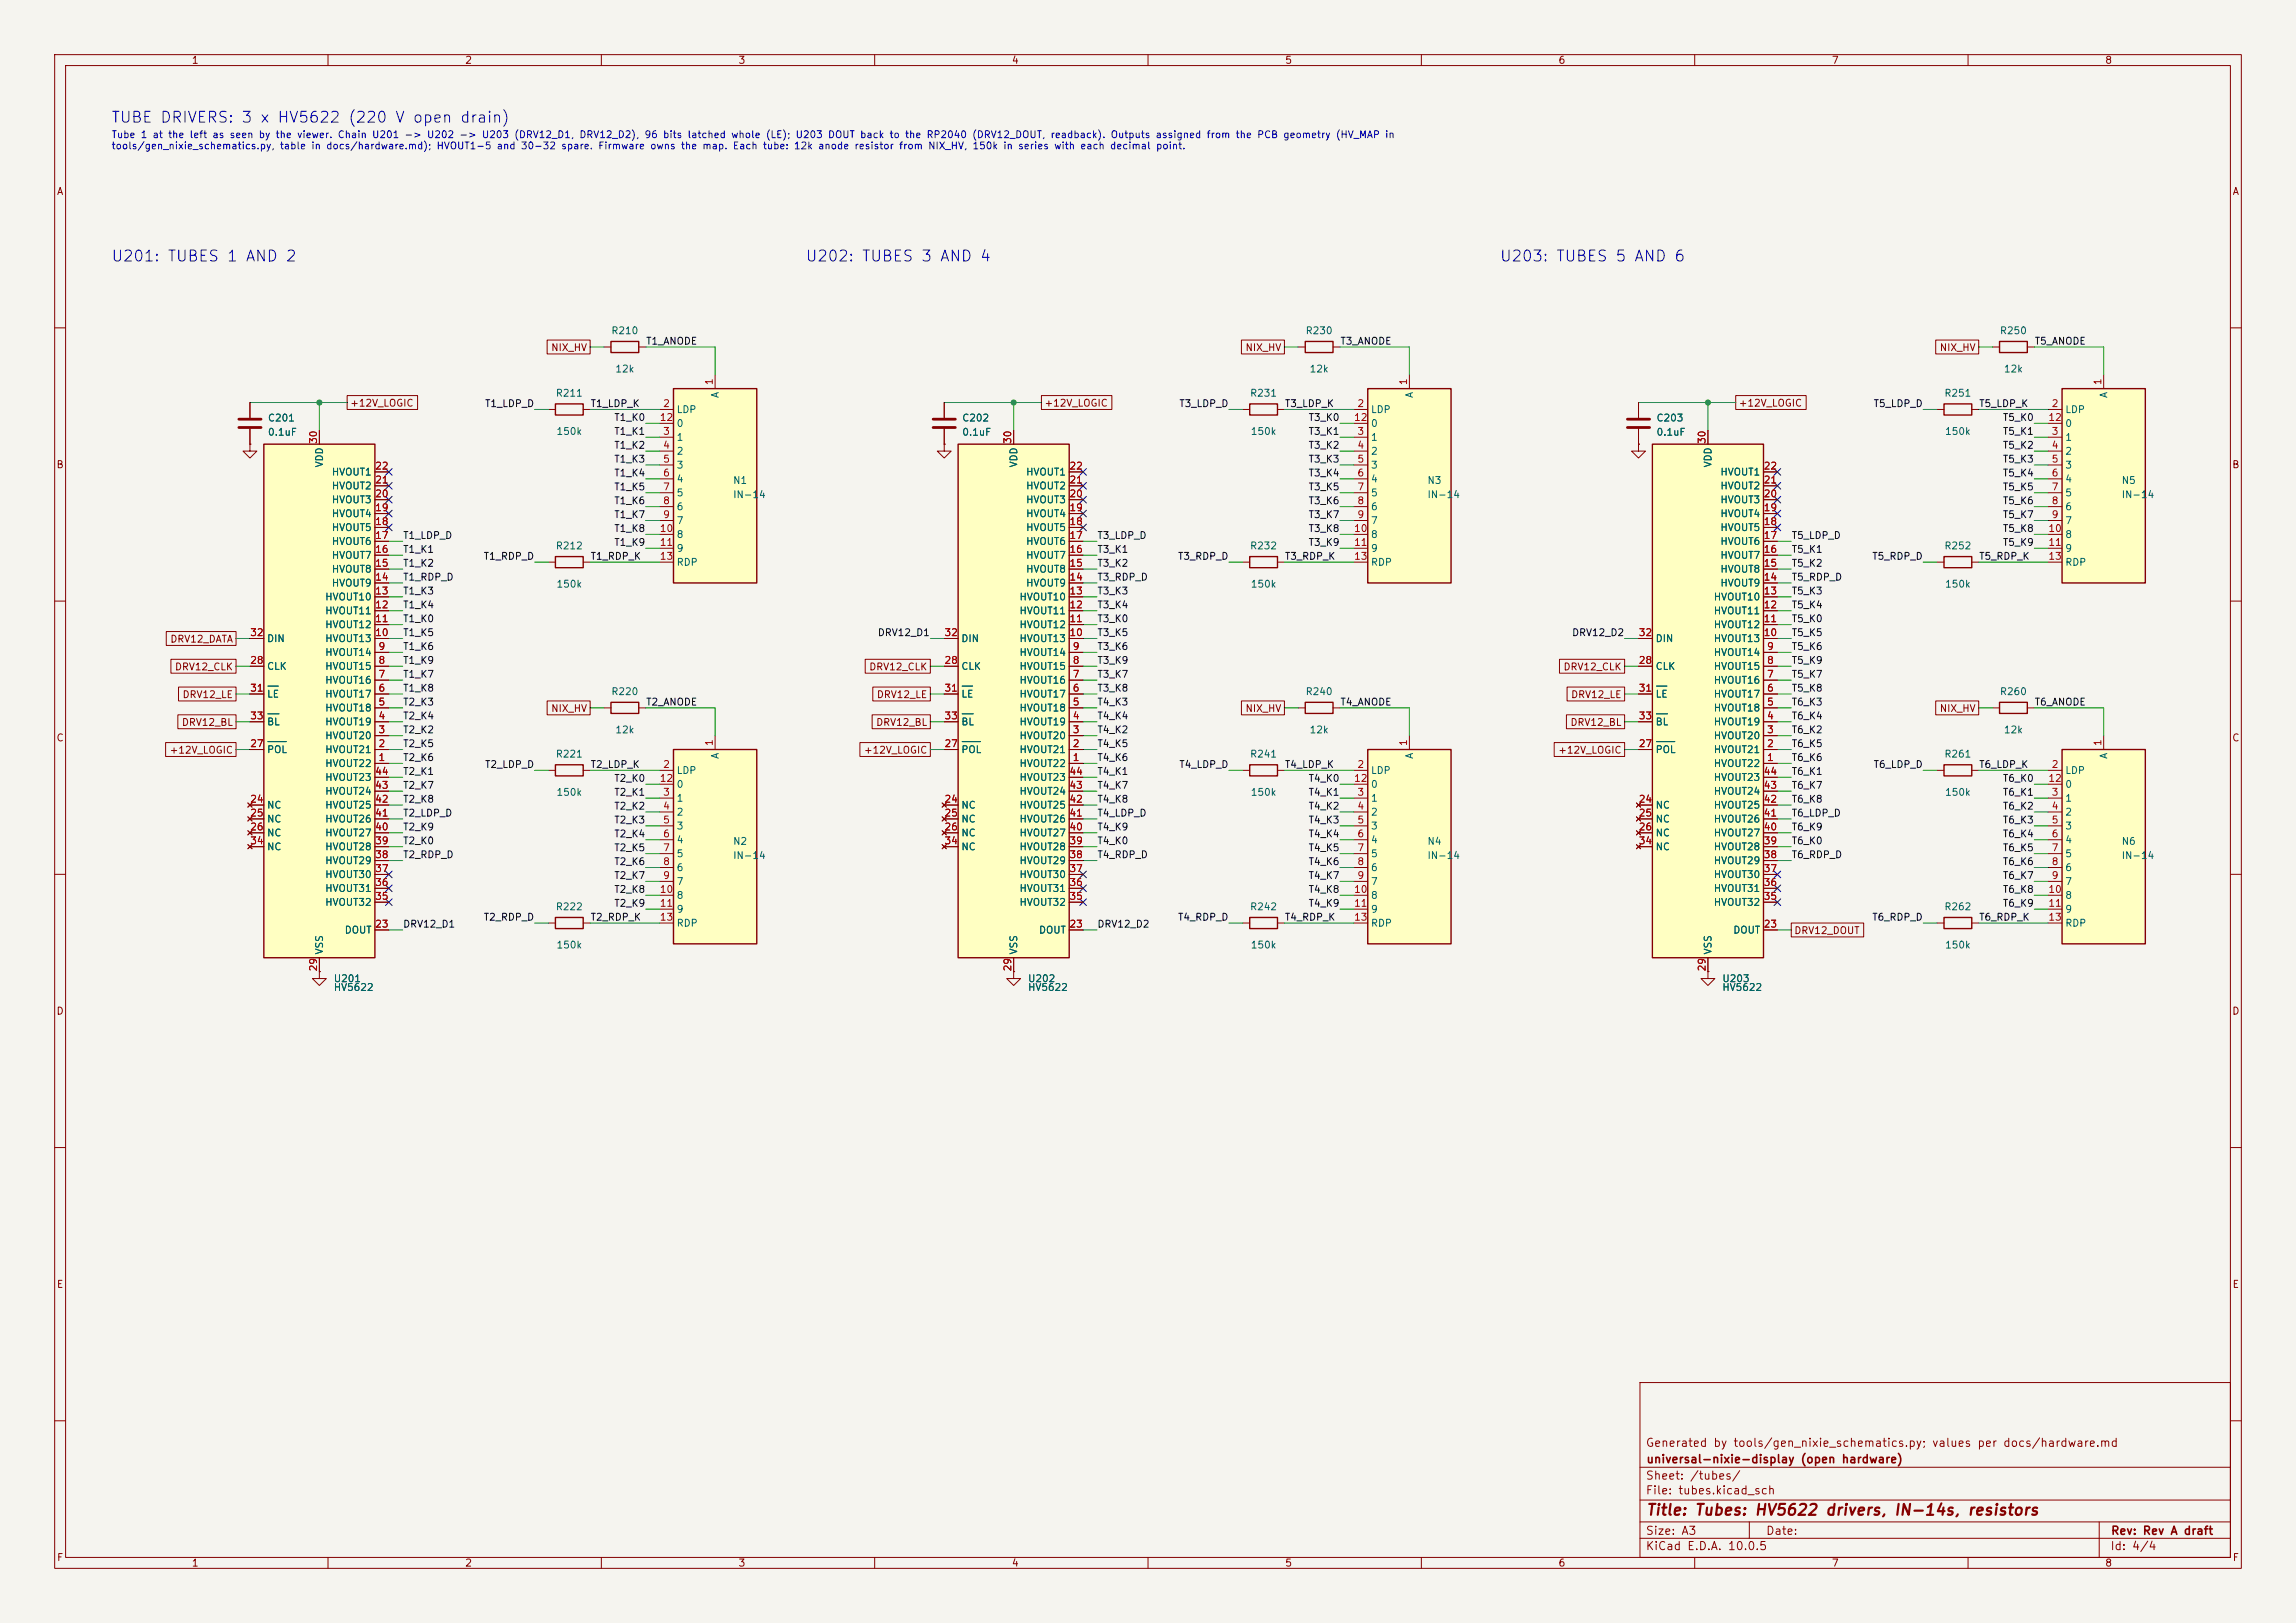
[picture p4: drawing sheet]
<svg xmlns="http://www.w3.org/2000/svg" width="420mm" height="297mm" viewBox="0 0 420 297" stroke-linecap="round" stroke-linejoin="round" font-family="sans-serif">
<defs><g id="words">
<g font-size="2" fill="#0000c2">
<text x="20.2" y="23">TUBE DRIVERS: 3 x HV5622 (220 V open drain)</text>
<text x="20.2" y="48.4">U201: TUBES 1 AND 2</text>
<text x="147.2" y="48.4">U202: TUBES 3 AND 4</text>
<text x="274.2" y="48.4">U203: TUBES 5 AND 6</text>
</g>
<text font-size="2" fill="#840000" x="301" y="277.8">Title: Tubes: HV5622 drivers, IN-14s, resistors</text>
<g font-size="1.5" fill="#840000">
<text x="300.9" y="265.1">Generated by tools/gen_nixie_schematics.py; values per docs/hardware.md</text>
<text x="301" y="268.1">universal-nixie-display (open hardware)</text>
<text x="300.9" y="273.8">File: tubes.kicad_sch</text>
<text x="300.9" y="271.1">Sheet: /tubes/</text>
<text x="300.9" y="281.2">Size: A3</text>
<text x="322.9" y="281.2">Date:</text>
<text x="386" y="281.2">Rev: Rev A draft</text>
<text x="300.9" y="284">KiCad E.D.A. 10.0.5</text>
<text x="385.9" y="284">Id: 4/4</text>
</g>
<g font-size="1.3" fill="#840000">
<text x="35" y="12">1</text>
<text x="85" y="12">2</text>
<text x="135" y="12">3</text>
<text x="185" y="12">4</text>
<text x="235" y="12">5</text>
<text x="285" y="12">6</text>
<text x="335" y="12">7</text>
<text x="385" y="12">8</text>
<text x="10.3" y="36">A</text>
<text x="408.3" y="36">A</text>
<text x="100.7" y="64.6">NIX_HV</text>
<text x="227.7" y="64.6">NIX_HV</text>
<text x="354.7" y="64.6">NIX_HV</text>
<text x="63.9" y="74.7">+12V_LOGIC</text>
<text x="190.9" y="74.7">+12V_LOGIC</text>
<text x="317.9" y="74.7">+12V_LOGIC</text>
<text x="10.2" y="86">B</text>
<text x="408.2" y="86">B</text>
<text x="31" y="117.9">DRV12_DATA</text>
<text x="31.9" y="123">DRV12_CLK</text>
<text x="158.9" y="123">DRV12_CLK</text>
<text x="285.9" y="123">DRV12_CLK</text>
<text x="33.3" y="128.1">DRV12_LE</text>
<text x="100.7" y="130.6">NIX_HV</text>
<text x="160.3" y="128.1">DRV12_LE</text>
<text x="227.7" y="130.6">NIX_HV</text>
<text x="287.3" y="128.1">DRV12_LE</text>
<text x="354.7" y="130.6">NIX_HV</text>
<text x="10.2" y="136">C</text>
<text x="33.2" y="133.1">DRV12_BL</text>
<text x="160.2" y="133.1">DRV12_BL</text>
<text x="287.2" y="133.1">DRV12_BL</text>
<text x="408.2" y="136">C</text>
<text x="30.9" y="138.2">+12V_LOGIC</text>
<text x="157.9" y="138.2">+12V_LOGIC</text>
<text x="284.9" y="138.2">+12V_LOGIC</text>
<text x="328.1" y="171.2">DRV12_DOUT</text>
<text x="10.2" y="186">D</text>
<text x="408.2" y="186">D</text>
<text x="10.3" y="236">E</text>
<text x="408.3" y="236">E</text>
<text x="10.3" y="286">F</text>
<text x="35" y="287">1</text>
<text x="85" y="287">2</text>
<text x="135" y="287">3</text>
<text x="185" y="287">4</text>
<text x="235" y="287">5</text>
<text x="285" y="287">6</text>
<text x="335" y="287">7</text>
<text x="385" y="287">8</text>
<text x="408.3" y="286">F</text>
</g>
<g font-size="1.3" fill="#0000c2">
<text x="20.3" y="25.6">Tube 1 at the left as seen by the viewer. Chain U201 -&gt; U202 -&gt; U203 (DRV12_D1, DRV12_D2), 96 bits latched whole (LE); U203 DOUT back to the RP2040 (DRV12_DOUT, readback). Outputs assigned from the PCB geometry (HV_MAP in</text>
<text x="20.3" y="27.6">tools/gen_nixie_schematics.py, table in docs/hardware.md); HVOUT1-5 and 30-32 spare. Firmware owns the map. Each tube: 12k anode resistor from NIX_HV, 150k in series with each decimal point.</text>
</g>
<g font-size="1.3" fill="#006464">
<text x="111.7" y="61.5">R210</text>
<text x="238.7" y="61.5">R230</text>
<text x="365.7" y="61.5">R250</text>
<text x="112.4" y="68.5">12k</text>
<text x="239.4" y="68.5">12k</text>
<text x="366.4" y="68.5">12k</text>
<text x="48.9" y="77.4">C201</text>
<text x="101.6" y="72.9">R211</text>
<text x="123.7" y="75.9">LDP</text>
<text x="131.8" y="72.9" transform="rotate(-90 131.8 72.9)">A</text>
<text x="175.9" y="77.4">C202</text>
<text x="228.6" y="72.9">R231</text>
<text x="250.7" y="75.9">LDP</text>
<text x="258.8" y="72.9" transform="rotate(-90 258.8 72.9)">A</text>
<text x="302.9" y="77.4">C203</text>
<text x="355.6" y="72.9">R251</text>
<text x="377.7" y="75.9">LDP</text>
<text x="385.8" y="72.9" transform="rotate(-90 385.8 72.9)">A</text>
<text x="48.9" y="80">0.1uF</text>
<text x="101.7" y="79.9">150k</text>
<text x="123.7" y="81">1</text>
<text x="123.7" y="83.5">2</text>
<text x="123.7" y="78.4">0</text>
<text x="175.9" y="80">0.1uF</text>
<text x="228.7" y="79.9">150k</text>
<text x="250.7" y="81">1</text>
<text x="250.7" y="83.5">2</text>
<text x="250.7" y="78.4">0</text>
<text x="302.9" y="80">0.1uF</text>
<text x="355.7" y="79.9">150k</text>
<text x="377.7" y="81">1</text>
<text x="377.7" y="83.5">2</text>
<text x="377.7" y="78.4">0</text>
<text x="59.4" y="85.6" transform="rotate(-90 59.4 85.6)">VDD</text>
<text x="60.6" y="89.9">HVOUT2</text>
<text x="60.6" y="87.3">HVOUT1</text>
<text x="123.7" y="86.1">3</text>
<text x="123.7" y="88.6">4</text>
<text x="134" y="88.9">N1</text>
<text x="186.4" y="85.6" transform="rotate(-90 186.4 85.6)">VDD</text>
<text x="187.6" y="89.9">HVOUT2</text>
<text x="187.6" y="87.3">HVOUT1</text>
<text x="250.7" y="86.1">3</text>
<text x="250.7" y="88.6">4</text>
<text x="261" y="88.9">N3</text>
<text x="313.4" y="85.6" transform="rotate(-90 313.4 85.6)">VDD</text>
<text x="314.6" y="89.9">HVOUT2</text>
<text x="314.6" y="87.3">HVOUT1</text>
<text x="377.7" y="86.1">3</text>
<text x="377.7" y="88.6">4</text>
<text x="388" y="88.9">N5</text>
<text x="60.6" y="94.9">HVOUT4</text>
<text x="60.6" y="92.4">HVOUT3</text>
<text x="123.7" y="91.1">5</text>
<text x="123.7" y="93.7">6</text>
<text x="134" y="91.5">IN-14</text>
<text x="187.6" y="94.9">HVOUT4</text>
<text x="187.6" y="92.4">HVOUT3</text>
<text x="250.7" y="91.1">5</text>
<text x="250.7" y="93.7">6</text>
<text x="261" y="91.5">IN-14</text>
<text x="314.6" y="94.9">HVOUT4</text>
<text x="314.6" y="92.4">HVOUT3</text>
<text x="377.7" y="91.1">5</text>
<text x="377.7" y="93.7">6</text>
<text x="388" y="91.5">IN-14</text>
<text x="60.6" y="100">HVOUT6</text>
<text x="60.6" y="97.5">HVOUT5</text>
<text x="101.6" y="100.8">R212</text>
<text x="123.7" y="96.2">7</text>
<text x="123.7" y="98.8">8</text>
<text x="123.7" y="101.3">9</text>
<text x="187.6" y="100">HVOUT6</text>
<text x="187.6" y="97.5">HVOUT5</text>
<text x="228.6" y="100.8">R232</text>
<text x="250.7" y="96.2">7</text>
<text x="250.7" y="98.8">8</text>
<text x="250.7" y="101.3">9</text>
<text x="314.6" y="100">HVOUT6</text>
<text x="314.6" y="97.5">HVOUT5</text>
<text x="355.6" y="100.8">R252</text>
<text x="377.7" y="96.2">7</text>
<text x="377.7" y="98.8">8</text>
<text x="377.7" y="101.3">9</text>
<text x="60.6" y="107.6">HVOUT9</text>
<text x="60.6" y="105.1">HVOUT8</text>
<text x="60.6" y="102.6">HVOUT7</text>
<text x="101.7" y="107.8">150k</text>
<text x="123.7" y="103.8">RDP</text>
<text x="187.6" y="107.6">HVOUT9</text>
<text x="187.6" y="105.1">HVOUT8</text>
<text x="187.6" y="102.6">HVOUT7</text>
<text x="228.7" y="107.8">150k</text>
<text x="250.7" y="103.8">RDP</text>
<text x="314.6" y="107.6">HVOUT9</text>
<text x="314.6" y="105.1">HVOUT8</text>
<text x="314.6" y="102.6">HVOUT7</text>
<text x="355.7" y="107.8">150k</text>
<text x="377.7" y="103.8">RDP</text>
<text x="59.4" y="112.7">HVOUT11</text>
<text x="59.4" y="110.2">HVOUT10</text>
<text x="186.4" y="112.7">HVOUT11</text>
<text x="186.4" y="110.2">HVOUT10</text>
<text x="313.4" y="112.7">HVOUT11</text>
<text x="313.4" y="110.2">HVOUT10</text>
<text x="48.7" y="117.8">DIN</text>
<text x="59.4" y="117.8">HVOUT13</text>
<text x="59.4" y="115.3">HVOUT12</text>
<text x="175.7" y="117.8">DIN</text>
<text x="186.4" y="117.8">HVOUT13</text>
<text x="186.4" y="115.3">HVOUT12</text>
<text x="302.7" y="117.8">DIN</text>
<text x="313.4" y="117.8">HVOUT13</text>
<text x="313.4" y="115.3">HVOUT12</text>
<text x="48.7" y="122.9">CLK</text>
<text x="59.4" y="125.4">HVOUT16</text>
<text x="59.4" y="122.9">HVOUT15</text>
<text x="59.4" y="120.3">HVOUT14</text>
<text x="175.7" y="122.9">CLK</text>
<text x="186.4" y="125.4">HVOUT16</text>
<text x="186.4" y="122.9">HVOUT15</text>
<text x="186.4" y="120.3">HVOUT14</text>
<text x="302.7" y="122.9">CLK</text>
<text x="313.4" y="125.4">HVOUT16</text>
<text x="313.4" y="122.9">HVOUT15</text>
<text x="313.4" y="120.3">HVOUT14</text>
<text x="48.7" y="128">LE</text>
<text x="59.4" y="130.5">HVOUT18</text>
<text x="59.4" y="128">HVOUT17</text>
<text x="111.7" y="127.5">R220</text>
<text x="175.7" y="128">LE</text>
<text x="186.4" y="130.5">HVOUT18</text>
<text x="186.4" y="128">HVOUT17</text>
<text x="238.7" y="127.5">R240</text>
<text x="302.7" y="128">LE</text>
<text x="313.4" y="130.5">HVOUT18</text>
<text x="313.4" y="128">HVOUT17</text>
<text x="365.7" y="127.5">R260</text>
<text x="48.7" y="133">BL</text>
<text x="59.4" y="135.6">HVOUT20</text>
<text x="59.4" y="133">HVOUT19</text>
<text x="112.4" y="134.5">12k</text>
<text x="175.7" y="133">BL</text>
<text x="186.4" y="135.6">HVOUT20</text>
<text x="186.4" y="133">HVOUT19</text>
<text x="239.4" y="134.5">12k</text>
<text x="302.7" y="133">BL</text>
<text x="313.4" y="135.6">HVOUT20</text>
<text x="313.4" y="133">HVOUT19</text>
<text x="366.4" y="134.5">12k</text>
<text x="48.7" y="138.1">POL</text>
<text x="59.4" y="140.7">HVOUT22</text>
<text x="59.4" y="138.1">HVOUT21</text>
<text x="59.4" y="143.2">HVOUT23</text>
<text x="101.6" y="138.9">R221</text>
<text x="123.7" y="141.9">LDP</text>
<text x="131.8" y="139" transform="rotate(-90 131.8 139)">A</text>
<text x="175.7" y="138.1">POL</text>
<text x="186.4" y="140.7">HVOUT22</text>
<text x="186.4" y="138.1">HVOUT21</text>
<text x="186.4" y="143.2">HVOUT23</text>
<text x="228.6" y="138.9">R241</text>
<text x="250.7" y="141.9">LDP</text>
<text x="258.8" y="139" transform="rotate(-90 258.8 139)">A</text>
<text x="302.7" y="138.1">POL</text>
<text x="313.4" y="140.7">HVOUT22</text>
<text x="313.4" y="138.1">HVOUT21</text>
<text x="313.4" y="143.2">HVOUT23</text>
<text x="355.6" y="138.9">R261</text>
<text x="377.7" y="141.9">LDP</text>
<text x="385.8" y="139" transform="rotate(-90 385.8 139)">A</text>
<text x="48.7" y="148.3">NC</text>
<text x="59.4" y="148.3">HVOUT25</text>
<text x="59.4" y="145.7">HVOUT24</text>
<text x="101.7" y="145.9">150k</text>
<text x="123.7" y="147">1</text>
<text x="123.7" y="149.6">2</text>
<text x="123.7" y="144.5">0</text>
<text x="175.7" y="148.3">NC</text>
<text x="186.4" y="148.3">HVOUT25</text>
<text x="186.4" y="145.7">HVOUT24</text>
<text x="228.7" y="145.9">150k</text>
<text x="250.7" y="147">1</text>
<text x="250.7" y="149.6">2</text>
<text x="250.7" y="144.5">0</text>
<text x="302.7" y="148.3">NC</text>
<text x="313.4" y="148.3">HVOUT25</text>
<text x="313.4" y="145.7">HVOUT24</text>
<text x="355.7" y="145.9">150k</text>
<text x="377.7" y="147">1</text>
<text x="377.7" y="149.6">2</text>
<text x="377.7" y="144.5">0</text>
<text x="48.7" y="150.8">NC</text>
<text x="48.7" y="153.4">NC</text>
<text x="48.7" y="155.9">NC</text>
<text x="59.4" y="155.9">HVOUT28</text>
<text x="59.4" y="153.4">HVOUT27</text>
<text x="59.4" y="150.8">HVOUT26</text>
<text x="123.7" y="152.1">3</text>
<text x="123.7" y="154.6">4</text>
<text x="134" y="154.9">N2</text>
<text x="175.7" y="150.8">NC</text>
<text x="175.7" y="153.4">NC</text>
<text x="175.7" y="155.9">NC</text>
<text x="186.4" y="155.9">HVOUT28</text>
<text x="186.4" y="153.4">HVOUT27</text>
<text x="186.4" y="150.8">HVOUT26</text>
<text x="250.7" y="152.1">3</text>
<text x="250.7" y="154.6">4</text>
<text x="261" y="154.9">N4</text>
<text x="302.7" y="150.8">NC</text>
<text x="302.7" y="153.4">NC</text>
<text x="302.7" y="155.9">NC</text>
<text x="313.4" y="155.9">HVOUT28</text>
<text x="313.4" y="153.4">HVOUT27</text>
<text x="313.4" y="150.8">HVOUT26</text>
<text x="377.7" y="152.1">3</text>
<text x="377.7" y="154.6">4</text>
<text x="388" y="154.9">N6</text>
<text x="59.4" y="161">HVOUT30</text>
<text x="59.4" y="158.4">HVOUT29</text>
<text x="123.7" y="157.2">5</text>
<text x="123.7" y="159.7">6</text>
<text x="134" y="157.5">IN-14</text>
<text x="186.4" y="161">HVOUT30</text>
<text x="186.4" y="158.4">HVOUT29</text>
<text x="250.7" y="157.2">5</text>
<text x="250.7" y="159.7">6</text>
<text x="261" y="157.5">IN-14</text>
<text x="313.4" y="161">HVOUT30</text>
<text x="313.4" y="158.4">HVOUT29</text>
<text x="377.7" y="157.2">5</text>
<text x="377.7" y="159.7">6</text>
<text x="388" y="157.5">IN-14</text>
<text x="59.4" y="166.1">HVOUT32</text>
<text x="59.4" y="163.5">HVOUT31</text>
<text x="101.6" y="166.9">R222</text>
<text x="123.7" y="162.3">7</text>
<text x="123.7" y="164.8">8</text>
<text x="123.7" y="167.3">9</text>
<text x="186.4" y="166.1">HVOUT32</text>
<text x="186.4" y="163.5">HVOUT31</text>
<text x="228.6" y="166.9">R242</text>
<text x="250.7" y="162.3">7</text>
<text x="250.7" y="164.8">8</text>
<text x="250.7" y="167.3">9</text>
<text x="313.4" y="166.1">HVOUT32</text>
<text x="313.4" y="163.5">HVOUT31</text>
<text x="355.6" y="166.9">R262</text>
<text x="377.7" y="162.3">7</text>
<text x="377.7" y="164.8">8</text>
<text x="377.7" y="167.3">9</text>
<text x="62.9" y="171.1">DOUT</text>
<text x="101.7" y="173.9">150k</text>
<text x="123.7" y="169.9">RDP</text>
<text x="189.9" y="171.1">DOUT</text>
<text x="228.7" y="173.9">150k</text>
<text x="250.7" y="169.9">RDP</text>
<text x="316.9" y="171.1">DOUT</text>
<text x="355.7" y="173.9">150k</text>
<text x="377.7" y="169.9">RDP</text>
<text x="59.4" y="174.8" transform="rotate(-90 59.4 174.8)">VSS</text>
<text x="186.4" y="174.8" transform="rotate(-90 186.4 174.8)">VSS</text>
<text x="313.4" y="174.8" transform="rotate(-90 313.4 174.8)">VSS</text>
<text x="60.9" y="180">U201</text>
<text x="60.9" y="181.6">HV5622</text>
<text x="187.9" y="180">U202</text>
<text x="187.9" y="181.6">HV5622</text>
<text x="314.9" y="180">U203</text>
<text x="314.9" y="181.6">HV5622</text>
</g>
<g font-size="1.3" fill="#0f0f0f">
<text x="118.1" y="63.4">T1_ANODE</text>
<text x="245.1" y="63.4">T3_ANODE</text>
<text x="372.1" y="63.4">T5_ANODE</text>
<text x="88.6" y="74.8">T1_LDP_D</text>
<text x="107.9" y="74.8">T1_LDP_K</text>
<text x="112.3" y="77.3">T1_K0</text>
<text x="215.6" y="74.8">T3_LDP_D</text>
<text x="234.9" y="74.8">T3_LDP_K</text>
<text x="239.3" y="77.3">T3_K0</text>
<text x="342.6" y="74.8">T5_LDP_D</text>
<text x="361.9" y="74.8">T5_LDP_K</text>
<text x="366.3" y="77.3">T5_K0</text>
<text x="112.3" y="79.9">T1_K1</text>
<text x="112.3" y="82.4">T1_K2</text>
<text x="239.3" y="82.4">T3_K2</text>
<text x="239.3" y="79.9">T3_K1</text>
<text x="366.3" y="79.9">T5_K1</text>
<text x="366.3" y="82.4">T5_K2</text>
<text x="112.3" y="87.5">T1_K4</text>
<text x="112.3" y="85">T1_K3</text>
<text x="239.3" y="87.5">T3_K4</text>
<text x="239.3" y="85">T3_K3</text>
<text x="366.3" y="85">T5_K3</text>
<text x="366.3" y="87.5">T5_K4</text>
<text x="112.3" y="90">T1_K5</text>
<text x="112.3" y="92.6">T1_K6</text>
<text x="112.3" y="95.1">T1_K7</text>
<text x="239.3" y="95.1">T3_K7</text>
<text x="239.3" y="92.6">T3_K6</text>
<text x="239.3" y="90">T3_K5</text>
<text x="366.3" y="90">T5_K5</text>
<text x="366.3" y="92.6">T5_K6</text>
<text x="366.3" y="95.1">T5_K7</text>
<text x="73.6" y="98.9">T1_LDP_D</text>
<text x="73.6" y="101.5">T1_K1</text>
<text x="112.3" y="97.7">T1_K8</text>
<text x="112.3" y="100.2">T1_K9</text>
<text x="200.6" y="98.9">T3_LDP_D</text>
<text x="200.6" y="101.5">T3_K1</text>
<text x="239.3" y="100.2">T3_K9</text>
<text x="239.3" y="97.7">T3_K8</text>
<text x="327.6" y="98.9">T5_LDP_D</text>
<text x="327.6" y="101.5">T5_K1</text>
<text x="366.3" y="97.7">T5_K8</text>
<text x="366.3" y="100.2">T5_K9</text>
<text x="73.6" y="106.6">T1_RDP_D</text>
<text x="73.6" y="104">T1_K2</text>
<text x="88.4" y="102.7">T1_RDP_D</text>
<text x="107.9" y="102.7">T1_RDP_K</text>
<text x="200.6" y="104">T3_K2</text>
<text x="200.6" y="106.6">T3_RDP_D</text>
<text x="215.4" y="102.7">T3_RDP_D</text>
<text x="234.9" y="102.7">T3_RDP_K</text>
<text x="327.6" y="104">T5_K2</text>
<text x="327.6" y="106.6">T5_RDP_D</text>
<text x="342.4" y="102.7">T5_RDP_D</text>
<text x="361.9" y="102.7">T5_RDP_K</text>
<text x="73.6" y="109.1">T1_K3</text>
<text x="73.6" y="111.6">T1_K4</text>
<text x="200.6" y="109.1">T3_K3</text>
<text x="200.6" y="111.6">T3_K4</text>
<text x="327.6" y="109.1">T5_K3</text>
<text x="327.6" y="111.6">T5_K4</text>
<text x="73.6" y="114.2">T1_K0</text>
<text x="73.6" y="116.7">T1_K5</text>
<text x="73.6" y="119.3">T1_K6</text>
<text x="160.5" y="116.7">DRV12_D1</text>
<text x="200.6" y="114.2">T3_K0</text>
<text x="200.6" y="116.7">T3_K5</text>
<text x="200.6" y="119.3">T3_K6</text>
<text x="287.5" y="116.7">DRV12_D2</text>
<text x="327.6" y="114.2">T5_K0</text>
<text x="327.6" y="116.7">T5_K5</text>
<text x="327.6" y="119.3">T5_K6</text>
<text x="73.6" y="121.8">T1_K9</text>
<text x="73.6" y="124.3">T1_K7</text>
<text x="200.6" y="121.8">T3_K9</text>
<text x="200.6" y="124.3">T3_K7</text>
<text x="327.6" y="121.8">T5_K9</text>
<text x="327.6" y="124.3">T5_K7</text>
<text x="73.6" y="129.4">T2_K3</text>
<text x="73.6" y="132">T2_K4</text>
<text x="73.6" y="126.9">T1_K8</text>
<text x="118.1" y="129.4">T2_ANODE</text>
<text x="200.6" y="126.9">T3_K8</text>
<text x="200.6" y="129.4">T4_K3</text>
<text x="200.6" y="132">T4_K4</text>
<text x="245.1" y="129.4">T4_ANODE</text>
<text x="327.6" y="126.9">T5_K8</text>
<text x="327.6" y="129.4">T6_K3</text>
<text x="327.6" y="132">T6_K4</text>
<text x="372.1" y="129.4">T6_ANODE</text>
<text x="73.6" y="134.5">T2_K2</text>
<text x="73.6" y="137">T2_K5</text>
<text x="200.6" y="134.5">T4_K2</text>
<text x="200.6" y="137">T4_K5</text>
<text x="327.6" y="134.5">T6_K2</text>
<text x="327.6" y="137">T6_K5</text>
<text x="73.6" y="139.6">T2_K6</text>
<text x="73.6" y="142.1">T2_K1</text>
<text x="88.6" y="140.8">T2_LDP_D</text>
<text x="107.9" y="140.8">T2_LDP_K</text>
<text x="112.3" y="143.4">T2_K0</text>
<text x="200.6" y="139.6">T4_K6</text>
<text x="200.6" y="142.1">T4_K1</text>
<text x="215.6" y="140.8">T4_LDP_D</text>
<text x="234.9" y="140.8">T4_LDP_K</text>
<text x="239.3" y="143.4">T4_K0</text>
<text x="327.6" y="139.6">T6_K6</text>
<text x="327.6" y="142.1">T6_K1</text>
<text x="342.6" y="140.8">T6_LDP_D</text>
<text x="361.9" y="140.8">T6_LDP_K</text>
<text x="366.3" y="143.4">T6_K0</text>
<text x="73.6" y="144.7">T2_K7</text>
<text x="73.6" y="147.2">T2_K8</text>
<text x="73.6" y="149.7">T2_LDP_D</text>
<text x="112.3" y="145.9">T2_K1</text>
<text x="112.3" y="148.5">T2_K2</text>
<text x="200.6" y="144.7">T4_K7</text>
<text x="200.6" y="147.2">T4_K8</text>
<text x="200.6" y="149.7">T4_LDP_D</text>
<text x="239.3" y="145.9">T4_K1</text>
<text x="239.3" y="148.5">T4_K2</text>
<text x="327.6" y="144.7">T6_K7</text>
<text x="327.6" y="147.2">T6_K8</text>
<text x="327.6" y="149.7">T6_LDP_D</text>
<text x="366.3" y="145.9">T6_K1</text>
<text x="366.3" y="148.5">T6_K2</text>
<text x="73.6" y="152.3">T2_K9</text>
<text x="73.6" y="154.8">T2_K0</text>
<text x="112.3" y="151">T2_K3</text>
<text x="112.3" y="153.5">T2_K4</text>
<text x="200.6" y="152.3">T4_K9</text>
<text x="200.6" y="154.8">T4_K0</text>
<text x="239.3" y="151">T4_K3</text>
<text x="239.3" y="153.5">T4_K4</text>
<text x="327.6" y="152.3">T6_K9</text>
<text x="327.6" y="154.8">T6_K0</text>
<text x="366.3" y="151">T6_K3</text>
<text x="366.3" y="153.5">T6_K4</text>
<text x="73.6" y="157.4">T2_RDP_D</text>
<text x="112.3" y="156.1">T2_K5</text>
<text x="112.3" y="158.6">T2_K6</text>
<text x="112.3" y="161.2">T2_K7</text>
<text x="200.6" y="157.4">T4_RDP_D</text>
<text x="239.3" y="156.1">T4_K5</text>
<text x="239.3" y="158.6">T4_K6</text>
<text x="239.3" y="161.2">T4_K7</text>
<text x="327.6" y="157.4">T6_RDP_D</text>
<text x="366.3" y="156.1">T6_K5</text>
<text x="366.3" y="158.6">T6_K6</text>
<text x="366.3" y="161.2">T6_K7</text>
<text x="112.3" y="163.7">T2_K8</text>
<text x="112.3" y="166.2">T2_K9</text>
<text x="239.3" y="163.7">T4_K8</text>
<text x="239.3" y="166.2">T4_K9</text>
<text x="366.3" y="163.7">T6_K8</text>
<text x="366.3" y="166.2">T6_K9</text>
<text x="73.6" y="170.1">DRV12_D1</text>
<text x="88.4" y="168.8">T2_RDP_D</text>
<text x="107.9" y="168.8">T2_RDP_K</text>
<text x="200.6" y="170.1">DRV12_D2</text>
<text x="215.4" y="168.8">T4_RDP_D</text>
<text x="234.9" y="168.8">T4_RDP_K</text>
<text x="342.4" y="168.8">T6_RDP_D</text>
<text x="361.9" y="168.8">T6_RDP_K</text>
</g>
<g font-size="1.3" fill="#a90000">
<text x="130.7" y="70.6" transform="rotate(-90 130.7 70.6)">1</text>
<text x="257.7" y="70.6" transform="rotate(-90 257.7 70.6)">1</text>
<text x="384.7" y="70.6" transform="rotate(-90 384.7 70.6)">1</text>
<text x="120.6" y="77.3">12</text>
<text x="121.2" y="74.8">2</text>
<text x="247.6" y="77.3">12</text>
<text x="248.2" y="74.8">2</text>
<text x="374.6" y="77.3">12</text>
<text x="375.2" y="74.8">2</text>
<text x="58.3" y="81.3" transform="rotate(-90 58.3 81.3)">30</text>
<text x="121.2" y="79.9">3</text>
<text x="121.2" y="82.4">4</text>
<text x="185.3" y="81.3" transform="rotate(-90 185.3 81.3)">30</text>
<text x="248.2" y="79.9">3</text>
<text x="248.2" y="82.4">4</text>
<text x="312.3" y="81.3" transform="rotate(-90 312.3 81.3)">30</text>
<text x="375.2" y="79.9">3</text>
<text x="375.2" y="82.4">4</text>
<text x="68.5" y="88.8">21</text>
<text x="68.5" y="86.2">22</text>
<text x="121.2" y="85">5</text>
<text x="121.2" y="87.5">6</text>
<text x="195.5" y="88.8">21</text>
<text x="195.5" y="86.2">22</text>
<text x="248.2" y="85">5</text>
<text x="248.2" y="87.5">6</text>
<text x="322.5" y="88.8">21</text>
<text x="322.5" y="86.2">22</text>
<text x="375.2" y="85">5</text>
<text x="375.2" y="87.5">6</text>
<text x="68.5" y="93.8">19</text>
<text x="68.5" y="91.3">20</text>
<text x="121.2" y="90">7</text>
<text x="121.2" y="92.6">8</text>
<text x="121.2" y="95.1">9</text>
<text x="195.5" y="93.8">19</text>
<text x="195.5" y="91.3">20</text>
<text x="248.2" y="90">7</text>
<text x="248.2" y="92.6">8</text>
<text x="248.2" y="95.1">9</text>
<text x="322.5" y="93.8">19</text>
<text x="322.5" y="91.3">20</text>
<text x="375.2" y="90">7</text>
<text x="375.2" y="92.6">8</text>
<text x="375.2" y="95.1">9</text>
<text x="68.5" y="101.5">16</text>
<text x="68.5" y="98.9">17</text>
<text x="68.5" y="96.4">18</text>
<text x="120.6" y="97.7">10</text>
<text x="120.6" y="100.2">11</text>
<text x="195.5" y="101.5">16</text>
<text x="195.5" y="98.9">17</text>
<text x="195.5" y="96.4">18</text>
<text x="247.6" y="97.7">10</text>
<text x="247.6" y="100.2">11</text>
<text x="322.5" y="101.5">16</text>
<text x="322.5" y="98.9">17</text>
<text x="322.5" y="96.4">18</text>
<text x="374.6" y="97.7">10</text>
<text x="374.6" y="100.2">11</text>
<text x="68.5" y="106.5">14</text>
<text x="68.5" y="104">15</text>
<text x="120.6" y="102.7">13</text>
<text x="195.5" y="106.5">14</text>
<text x="195.5" y="104">15</text>
<text x="247.6" y="102.7">13</text>
<text x="322.5" y="106.5">14</text>
<text x="322.5" y="104">15</text>
<text x="374.6" y="102.7">13</text>
<text x="68.5" y="111.6">12</text>
<text x="68.5" y="109.1">13</text>
<text x="195.5" y="111.6">12</text>
<text x="195.5" y="109.1">13</text>
<text x="322.5" y="111.6">12</text>
<text x="322.5" y="109.1">13</text>
<text x="45.7" y="116.7">32</text>
<text x="68.5" y="116.7">10</text>
<text x="68.5" y="114.2">11</text>
<text x="69.1" y="119.2">9</text>
<text x="172.7" y="116.7">32</text>
<text x="195.5" y="116.7">10</text>
<text x="195.5" y="114.2">11</text>
<text x="196.1" y="119.2">9</text>
<text x="299.7" y="116.7">32</text>
<text x="322.5" y="116.7">10</text>
<text x="322.5" y="114.2">11</text>
<text x="323.1" y="119.2">9</text>
<text x="45.7" y="121.8">28</text>
<text x="69.1" y="124.3">7</text>
<text x="69.1" y="121.8">8</text>
<text x="172.7" y="121.8">28</text>
<text x="196.1" y="124.3">7</text>
<text x="196.1" y="121.8">8</text>
<text x="299.7" y="121.8">28</text>
<text x="323.1" y="124.3">7</text>
<text x="323.1" y="121.8">8</text>
<text x="45.7" y="126.9">31</text>
<text x="45.7" y="131.9">33</text>
<text x="69.1" y="131.9">4</text>
<text x="69.1" y="129.4">5</text>
<text x="69.1" y="126.9">6</text>
<text x="172.7" y="126.9">31</text>
<text x="172.7" y="131.9">33</text>
<text x="196.1" y="131.9">4</text>
<text x="196.1" y="129.4">5</text>
<text x="196.1" y="126.9">6</text>
<text x="299.7" y="126.9">31</text>
<text x="299.7" y="131.9">33</text>
<text x="323.1" y="131.9">4</text>
<text x="323.1" y="129.4">5</text>
<text x="323.1" y="126.9">6</text>
<text x="45.7" y="137">27</text>
<text x="69.1" y="137">2</text>
<text x="69.1" y="134.5">3</text>
<text x="130.7" y="136.6" transform="rotate(-90 130.7 136.6)">1</text>
<text x="172.7" y="137">27</text>
<text x="196.1" y="137">2</text>
<text x="196.1" y="134.5">3</text>
<text x="257.7" y="136.6" transform="rotate(-90 257.7 136.6)">1</text>
<text x="299.7" y="137">27</text>
<text x="323.1" y="137">2</text>
<text x="323.1" y="134.5">3</text>
<text x="384.7" y="136.6" transform="rotate(-90 384.7 136.6)">1</text>
<text x="68.5" y="142.1">44</text>
<text x="69.1" y="139.6">1</text>
<text x="120.6" y="143.4">12</text>
<text x="121.2" y="140.8">2</text>
<text x="195.5" y="142.1">44</text>
<text x="196.1" y="139.6">1</text>
<text x="247.6" y="143.4">12</text>
<text x="248.2" y="140.8">2</text>
<text x="322.5" y="142.1">44</text>
<text x="323.1" y="139.6">1</text>
<text x="374.6" y="143.4">12</text>
<text x="375.2" y="140.8">2</text>
<text x="45.7" y="147.2">24</text>
<text x="45.7" y="149.7">25</text>
<text x="68.5" y="149.7">41</text>
<text x="68.5" y="147.2">42</text>
<text x="68.5" y="144.6">43</text>
<text x="121.2" y="145.9">3</text>
<text x="121.2" y="148.5">4</text>
<text x="172.7" y="147.2">24</text>
<text x="172.7" y="149.7">25</text>
<text x="195.5" y="149.7">41</text>
<text x="195.5" y="147.2">42</text>
<text x="195.5" y="144.6">43</text>
<text x="248.2" y="145.9">3</text>
<text x="248.2" y="148.5">4</text>
<text x="299.7" y="147.2">24</text>
<text x="299.7" y="149.7">25</text>
<text x="322.5" y="149.7">41</text>
<text x="322.5" y="147.2">42</text>
<text x="322.5" y="144.6">43</text>
<text x="375.2" y="145.9">3</text>
<text x="375.2" y="148.5">4</text>
<text x="45.7" y="152.3">26</text>
<text x="45.7" y="154.8">34</text>
<text x="68.5" y="154.8">39</text>
<text x="68.5" y="152.3">40</text>
<text x="121.2" y="151">5</text>
<text x="121.2" y="153.5">6</text>
<text x="172.7" y="152.3">26</text>
<text x="172.7" y="154.8">34</text>
<text x="195.5" y="154.8">39</text>
<text x="195.5" y="152.3">40</text>
<text x="248.2" y="151">5</text>
<text x="248.2" y="153.5">6</text>
<text x="299.7" y="152.3">26</text>
<text x="299.7" y="154.8">34</text>
<text x="322.5" y="154.8">39</text>
<text x="322.5" y="152.3">40</text>
<text x="375.2" y="151">5</text>
<text x="375.2" y="153.5">6</text>
<text x="68.5" y="159.9">37</text>
<text x="68.5" y="157.3">38</text>
<text x="121.2" y="156.1">7</text>
<text x="121.2" y="158.6">8</text>
<text x="121.2" y="161.2">9</text>
<text x="195.5" y="159.9">37</text>
<text x="195.5" y="157.3">38</text>
<text x="248.2" y="156.1">7</text>
<text x="248.2" y="158.6">8</text>
<text x="248.2" y="161.2">9</text>
<text x="322.5" y="159.9">37</text>
<text x="322.5" y="157.3">38</text>
<text x="375.2" y="156.1">7</text>
<text x="375.2" y="158.6">8</text>
<text x="375.2" y="161.2">9</text>
<text x="68.5" y="165">35</text>
<text x="68.5" y="162.4">36</text>
<text x="120.6" y="163.7">10</text>
<text x="120.6" y="166.2">11</text>
<text x="195.5" y="165">35</text>
<text x="195.5" y="162.4">36</text>
<text x="247.6" y="163.7">10</text>
<text x="247.6" y="166.2">11</text>
<text x="322.5" y="165">35</text>
<text x="322.5" y="162.4">36</text>
<text x="374.6" y="163.7">10</text>
<text x="374.6" y="166.2">11</text>
<text x="68.5" y="170">23</text>
<text x="120.6" y="168.8">13</text>
<text x="195.5" y="170">23</text>
<text x="247.6" y="168.8">13</text>
<text x="322.5" y="170">23</text>
<text x="374.6" y="168.8">13</text>
<text x="58.3" y="177.9" transform="rotate(-90 58.3 177.9)">29</text>
<text x="185.3" y="177.9" transform="rotate(-90 185.3 177.9)">29</text>
<text x="312.3" y="177.9" transform="rotate(-90 312.3 177.9)">29</text>
</g>
</g></defs>
<path d="M0 0h420v297h-420z" fill="#f5f4ef" stroke="#f5f4ef" stroke-width=".18"/>
<g fill="none" stroke="#840000" stroke-width=".18">
<path d="M10 10h400v277h-400zM12 12h396v273h-396zM60 10v2M110 10v2M160 10v2M210 10v2M260 10v2M310 10v2M360 10v2M10 60h2M227.3 74.9h1.3M233.7 74.9h1.2"/>
<path d="M299.7 73.7v2.8M299.7 78.5v2.8M408 60h2M299.7 81.3v1.3h1.3l-1.3 1.2-1.3-1.2h1.3M299.7 81.3h.1M10 110h2M354.3 102.9h1.3M360.7 102.9h1.2M408 110h2M10 160h2M408 160h2M58.4 177.8v1.3h1.3l-1.3 1.2-1.3-1.2h1.3"/>
<path d="M58.4 177.8h.1M100.3 168.9h1.3M106.7 168.9h1.2M10 210h2M408 210h2M300 253h108v32h-108zM10 260h2M300 278.5h108M300 274.5h108M300 268.5h108M320 278.5v3M384 278.5v6.5"/>
<path d="M408 260h2M60 285v2M110 285v2M160 285v2M210 285v2M260 285v2M300 281.5h108M310 285v2M360 285v2"/>
</g>
<path d="M228.6 73.9h5.1v2h-5.1zM355.6 101.9h5.1v2h-5.1zM101.6 167.9h5.1v2h-5.1z" fill="none" stroke="#840000" stroke-width=".25"/>
<path d="M297.7 76.7h4.1M297.7 78.2h4.1" fill="none" stroke="#840000" stroke-width=".51"/>
<path d="M48.3 81.3h20.3v94h-20.3z" fill="#ffffc2"/>
<path d="M101.6 73.9h5.1v2h-5.1zM238.8 62.5h5v2h-5zM48.3 81.3h20.3v94h-20.3zM101.6 140h5.1v2h-5.1zM111.8 128.5h5v2.1h-5zM365.8 128.5h5v2.1h-5z" fill="none" stroke="#840000" stroke-width=".25"/>
<g fill="none" stroke="#840000" stroke-width=".18">
<path d="M58.4 78.7v2.6M100.3 74.9h1.3M106.7 74.9h1.2M237.5 63.5h1.3M243.8 63.5h1.3M45.7 81.3v1.3h1.3l-1.3 1.2-1.3-1.2h1.3M45.7 81.3h.1M68.6 99.1h2.5M68.6 96.5h2.5M68.6 94h2.5M68.6 91.4h2.5M68.6 88.9h2.5"/>
<path d="M68.6 86.4h2.5M45.7 116.8h2.6M68.6 119.4h2.5M68.6 116.8h2.5M68.6 114.3h2.5M68.6 111.8h2.5M68.6 109.2h2.5M68.6 106.7h2.5M68.6 104.1h2.5M68.6 101.6h2.5M45.7 137.2h2.6M45.7 132.1h2.6"/>
<path d="M45.7 127h2.6M45.7 121.9h2.6M68.6 139.7h2.5M68.6 137.2h2.5M68.6 134.6h2.5M68.6 132.1h2.5M68.6 129.5h2.5M68.6 127h2.5M68.6 124.5h2.5M68.6 121.9h2.5M110.5 129.5h1.3M116.8 129.5h1.3"/>
<path d="M364.5 129.5h1.3M370.8 129.5h1.3M45.3 146.9l.8 .8M45.3 149.5l.8 .7M45.3 152l.8 .8M45.3 154.6l.8 .7M45.7 147.3h2.6M45.7 149.9h2.6M45.7 152.4h2.6M45.7 154.9h2.6M46.1 146.9l-.8 .8M46.1 149.5l-.8 .7"/>
<path d="M46.1 152l-.8 .8M46.1 154.6l-.8 .7M68.6 147.3h2.5M68.6 149.9h2.5M68.6 152.4h2.5M68.6 154.9h2.5M68.6 157.5h2.5M68.6 144.8h2.5M68.6 142.2h2.5M100.3 141h1.3M106.7 141h1.2M58.4 175.3v2.5"/>
<path d="M68.6 170.2h2.5M68.6 165.1h2.5M68.6 162.6h2.5M68.6 160h2.5"/>
</g>
<path d="M49 135.7h3.4M49 125.6h1.9M49 130.6h2" fill="none" stroke="#006464" stroke-width=".18"/>
<path d="M123.2 71.1h15.2v35.6h-15.2z" fill="#ffffc2"/>
<path d="M123.2 71.1h15.2v35.6h-15.2z" fill="none" stroke="#840000" stroke-width=".25"/>
<g fill="none" stroke="#840000" stroke-width=".18">
<path d="M120.6 74.9h2.6M120.6 77.5h2.6M130.8 68.6v2.5M120.6 80h2.6M120.6 82.6h2.6M120.6 85.1h2.6M120.6 87.6h2.6M120.6 90.2h2.6M120.6 92.7h2.6M120.6 95.3h2.6M120.6 97.8h2.6M120.6 100.3h2.6"/>
<path d="M120.6 102.9h2.6"/>
</g>
<path d="M302.3 81.3h20.3v94h-20.3z" fill="#ffffc2"/>
<path d="M365.8 62.5h5v2h-5zM302.3 81.3h20.3v94h-20.3z" fill="none" stroke="#840000" stroke-width=".25"/>
<g fill="none" stroke="#840000" stroke-width=".18">
<path d="M312.4 78.7v2.6M364.5 63.5h1.3M370.8 63.5h1.3M322.6 99.1h2.5M322.6 96.5h2.5M322.6 94h2.5M322.6 91.4h2.5M322.6 88.9h2.5M322.6 86.4h2.5M299.7 116.8h2.6M322.6 119.4h2.5M322.6 116.8h2.5"/>
<path d="M322.6 114.3h2.5M322.6 111.8h2.5M322.6 109.2h2.5M322.6 106.7h2.5M322.6 104.1h2.5M322.6 101.6h2.5M299.7 137.2h2.6M299.7 132.1h2.6M299.7 127h2.6M299.7 121.9h2.6M322.6 139.7h2.5M322.6 137.2h2.5"/>
<path d="M322.6 134.6h2.5M322.6 132.1h2.5M322.6 129.5h2.5M322.6 127h2.5M322.6 124.5h2.5M322.6 121.9h2.5M299.3 146.9l.8 .8M299.3 149.5l.8 .7M299.3 152l.8 .8M299.3 154.6l.8 .7M299.7 147.3h2.6M299.7 149.9h2.6"/>
<path d="M299.7 152.4h2.6M299.7 154.9h2.6M300.1 146.9l-.8 .8M300.1 149.5l-.8 .7M300.1 152l-.8 .8M300.1 154.6l-.8 .7M322.6 147.3h2.5M322.6 149.9h2.5M322.6 152.4h2.5M322.6 154.9h2.5M322.6 157.5h2.5M322.6 144.8h2.5"/>
<path d="M322.6 142.2h2.5M312.4 177.8v1.3h1.3l-1.3 1.2-1.3-1.2h1.3M312.4 177.8h.1M312.4 175.3v2.5M322.6 170.2h2.5M322.6 165.1h2.5M322.6 162.6h2.5M322.6 160h2.5"/>
</g>
<path d="M303 135.7h3.4M303 125.6h1.9M303 130.6h2" fill="none" stroke="#006464" stroke-width=".18"/>
<path d="M175.3 81.3h20.3v94h-20.3z" fill="#ffffc2"/>
<path d="M175.3 81.3h20.3v94h-20.3z" fill="none" stroke="#840000" stroke-width=".25"/>
<g fill="none" stroke="#840000" stroke-width=".18">
<path d="M185.4 78.7v2.6M195.6 99.1h2.5M195.6 96.5h2.5M195.6 94h2.5M195.6 91.4h2.5M195.6 88.9h2.5M195.6 86.4h2.5M172.7 116.8h2.6M195.6 119.4h2.5M195.6 116.8h2.5M195.6 114.3h2.5M195.6 111.8h2.5"/>
<path d="M195.6 109.2h2.5M195.6 106.7h2.5M195.6 104.1h2.5M195.6 101.6h2.5M172.7 137.2h2.6M172.7 132.1h2.6M172.7 127h2.6M172.7 121.9h2.6M195.6 139.7h2.5M195.6 137.2h2.5M195.6 134.6h2.5M195.6 132.1h2.5"/>
<path d="M195.6 129.5h2.5M195.6 127h2.5M195.6 124.5h2.5M195.6 121.9h2.5M172.3 146.9l.8 .8M172.3 149.5l.8 .7M172.3 152l.8 .8M172.3 154.6l.8 .7M172.7 147.3h2.6M172.7 149.9h2.6M172.7 152.4h2.6M172.7 154.9h2.6"/>
<path d="M173.1 146.9l-.8 .8M173.1 149.5l-.8 .7M173.1 152l-.8 .8M173.1 154.6l-.8 .7M195.6 147.3h2.5M195.6 149.9h2.5M195.6 152.4h2.5M195.6 154.9h2.5M195.6 157.5h2.5M195.6 144.8h2.5M195.6 142.2h2.5M185.4 175.3v2.5"/>
<path d="M195.6 170.2h2.5M195.6 165.1h2.5M195.6 162.6h2.5M195.6 160h2.5"/>
</g>
<path d="M176 135.7h3.4M176 125.6h1.9M176 130.6h2" fill="none" stroke="#006464" stroke-width=".18"/>
<path d="M377.2 71.1h15.2v35.6h-15.2z" fill="#ffffc2"/>
<path d="M355.6 73.9h5.1v2h-5.1zM377.2 71.1h15.2v35.6h-15.2zM101.6 101.9h5.1v2h-5.1zM355.6 167.9h5.1v2h-5.1z" fill="none" stroke="#840000" stroke-width=".25"/>
<g fill="none" stroke="#840000" stroke-width=".18">
<path d="M354.3 74.9h1.3M360.7 74.9h1.2M374.6 74.9h2.6M374.6 77.5h2.6M384.8 68.6v2.5M172.7 81.3v1.3h1.3l-1.3 1.2-1.3-1.2h1.3M172.7 81.3h.1M374.6 80h2.6M374.6 82.6h2.6M374.6 85.1h2.6M374.6 87.6h2.6M374.6 90.2h2.6"/>
<path d="M374.6 92.7h2.6M374.6 95.3h2.6M374.6 97.8h2.6M100.3 102.9h1.3M106.7 102.9h1.2M374.6 100.3h2.6M374.6 102.9h2.6M185.4 177.8v1.3h1.3l-1.3 1.2-1.3-1.2h1.3M185.4 177.8h.1M354.3 168.9h1.3M360.7 168.9h1.2"/>
</g>
<path d="M377.2 137.2h15.2v35.5h-15.2z" fill="#ffffc2"/>
<path d="M111.8 62.5h5v2h-5zM377.2 137.2h15.2v35.5h-15.2z" fill="none" stroke="#840000" stroke-width=".25"/>
<g fill="none" stroke="#840000" stroke-width=".18">
<path d="M45.7 73.7v2.8M45.7 78.5v2.8M110.5 63.5h1.3M116.8 63.5h1.3M172.7 73.7v2.8M172.7 78.5v2.8M384.8 134.6v2.6M374.6 141h2.6M374.6 146.1h2.6M374.6 148.6h2.6M374.6 151.1h2.6M374.6 153.7h2.6"/>
<path d="M374.6 156.2h2.6M374.6 158.8h2.6M374.6 143.5h2.6M374.6 161.3h2.6M374.6 163.8h2.6M374.6 166.4h2.6M374.6 168.9h2.6"/>
</g>
<path d="M43.7 76.7h4.1M43.7 78.2h4.1M170.7 76.7h4.1M170.7 78.2h4.1" fill="none" stroke="#840000" stroke-width=".51"/>
<path d="M123.2 137.2h15.2v35.5h-15.2z" fill="#ffffc2"/>
<path d="M228.6 101.9h5.1v2h-5.1zM123.2 137.2h15.2v35.5h-15.2zM355.6 140h5.1v2h-5.1z" fill="none" stroke="#840000" stroke-width=".25"/>
<g fill="none" stroke="#840000" stroke-width=".18">
<path d="M227.3 102.9h1.3M233.7 102.9h1.2M130.8 134.6v2.6M120.6 141h2.6M120.6 146.1h2.6M120.6 148.6h2.6M120.6 151.1h2.6M120.6 153.7h2.6M120.6 156.2h2.6M120.6 158.8h2.6M120.6 143.5h2.6M354.3 141h1.3"/>
<path d="M360.7 141h1.2M120.6 161.3h2.6M120.6 163.8h2.6M120.6 166.4h2.6M120.6 168.9h2.6"/>
</g>
<path d="M250.2 137.2h15.2v35.5h-15.2z" fill="#ffffc2"/>
<path d="M228.6 140h5.1v2h-5.1zM238.8 128.5h5v2.1h-5zM250.2 137.2h15.2v35.5h-15.2zM228.6 167.9h5.1v2h-5.1z" fill="none" stroke="#840000" stroke-width=".25"/>
<g fill="none" stroke="#840000" stroke-width=".18">
<path d="M237.5 129.5h1.3M243.8 129.5h1.3M257.8 134.6v2.6M227.3 141h1.3M233.7 141h1.2M247.6 141h2.6M247.6 146.1h2.6M247.6 148.6h2.6M247.6 151.1h2.6M247.6 153.7h2.6M247.6 156.2h2.6M247.6 158.8h2.6"/>
<path d="M247.6 143.5h2.6M227.3 168.9h1.3M233.7 168.9h1.2M247.6 161.3h2.6M247.6 163.8h2.6M247.6 166.4h2.6M247.6 168.9h2.6"/>
</g>
<path d="M250.2 71.1h15.2v35.6h-15.2z" fill="#ffffc2"/>
<path d="M250.2 71.1h15.2v35.6h-15.2z" fill="none" stroke="#840000" stroke-width=".25"/>
<g fill="none" stroke="#840000" stroke-width=".18">
<path d="M45.7 73.7v2.8M45.7 78.5v2.8M58.4 78.7v2.6M63.5 72.4h12.9v2.5h-12.9zM100.1 62.2h7.8v2.6h-7.8zM172.7 73.7v2.8M172.7 78.5v2.8M185.4 78.7v2.6M190.5 72.4h12.9v2.5h-12.9zM227.1 62.2h7.8v2.6h-7.8zM247.6 74.9h2.6M247.6 77.5h2.6"/>
<path d="M257.8 68.6v2.5M299.7 73.7v2.8M299.7 78.5v2.8M312.4 78.7v2.6M317.5 72.4h12.9v2.5h-12.9zM354.1 62.2h7.8v2.6h-7.8zM45.7 81.3h.1M68.6 99.1h2.5M68.6 96.5h2.5M68.6 94h2.5M68.6 91.4h2.5M68.6 88.9h2.5"/>
<path d="M68.6 86.4h2.5M172.7 81.3h.1M195.6 99.1h2.5M195.6 96.5h2.5M195.6 94h2.5M195.6 91.4h2.5M195.6 88.9h2.5M195.6 86.4h2.5M247.6 80h2.6M247.6 82.6h2.6M247.6 85.1h2.6M247.6 87.6h2.6"/>
<path d="M247.6 90.2h2.6M247.6 92.7h2.6M247.6 95.3h2.6M247.6 97.8h2.6M299.7 81.3h.1M322.6 99.1h2.5M322.6 96.5h2.5M322.6 94h2.5M322.6 91.4h2.5M322.6 88.9h2.5M322.6 86.4h2.5M30.4 115.6h12.8v2.5h-12.8z"/>
<path d="M45.7 116.8h2.6M68.6 119.4h2.5M68.6 116.8h2.5M68.6 114.3h2.5M68.6 111.8h2.5M68.6 109.2h2.5M68.6 106.7h2.5M68.6 104.1h2.5M68.6 101.6h2.5M172.7 116.8h2.6M195.6 119.4h2.5M195.6 116.8h2.5"/>
<path d="M195.6 114.3h2.5M195.6 111.8h2.5M195.6 109.2h2.5M195.6 106.7h2.5M195.6 104.1h2.5M195.6 101.6h2.5M247.6 100.3h2.6M247.6 102.9h2.6M299.7 116.8h2.6M322.6 119.4h2.5M322.6 116.8h2.5M322.6 114.3h2.5"/>
<path d="M322.6 111.8h2.5M322.6 109.2h2.5M322.6 106.7h2.5M322.6 104.1h2.5M322.6 101.6h2.5M30.3 135.9h12.9v2.5h-12.9zM31.3 120.6h11.9v2.6h-11.9zM32.5 130.8h10.7v2.6h-10.7zM32.7 125.7h10.5v2.6h-10.5zM45.7 137.2h2.6M45.7 132.1h2.6M45.7 127h2.6"/>
<path d="M45.7 121.9h2.6M68.6 139.7h2.5M68.6 137.2h2.5M68.6 134.6h2.5M68.6 132.1h2.5M68.6 129.5h2.5M68.6 127h2.5M68.6 124.5h2.5M68.6 121.9h2.5M100.1 128.3h7.8v2.5h-7.8zM157.3 135.9h12.9v2.5h-12.9zM158.3 120.6h11.9v2.6h-11.9z"/>
<path d="M159.5 130.8h10.7v2.6h-10.7zM159.7 125.7h10.5v2.6h-10.5zM172.7 137.2h2.6M172.7 132.1h2.6M172.7 127h2.6M172.7 121.9h2.6M195.6 139.7h2.5M195.6 137.2h2.5M195.6 134.6h2.5M195.6 132.1h2.5M195.6 129.5h2.5M195.6 127h2.5"/>
<path d="M195.6 124.5h2.5M195.6 121.9h2.5M227.1 128.3h7.8v2.5h-7.8zM284.3 135.9h12.9v2.5h-12.9zM285.3 120.6h11.9v2.6h-11.9zM286.5 130.8h10.7v2.6h-10.7zM286.7 125.7h10.5v2.6h-10.5zM299.7 137.2h2.6M299.7 132.1h2.6M299.7 127h2.6M299.7 121.9h2.6M322.6 139.7h2.5"/>
<path d="M322.6 137.2h2.5M322.6 134.6h2.5M322.6 132.1h2.5M322.6 129.5h2.5M322.6 127h2.5M322.6 124.5h2.5M322.6 121.9h2.5M354.1 128.3h7.8v2.5h-7.8zM45.3 146.9l.8 .8M45.3 149.5l.8 .7M45.3 152l.8 .8M45.3 154.6l.8 .7"/>
<path d="M45.7 147.3h2.6M45.7 149.9h2.6M45.7 152.4h2.6M45.7 154.9h2.6M46.1 146.9l-.8 .8M46.1 149.5l-.8 .7M46.1 152l-.8 .8M46.1 154.6l-.8 .7M68.6 147.3h2.5M68.6 149.9h2.5M68.6 152.4h2.5M68.6 154.9h2.5"/>
<path d="M68.6 157.5h2.5M68.6 144.8h2.5M68.6 142.2h2.5M172.3 146.9l.8 .8M172.3 149.5l.8 .7M172.3 152l.8 .8M172.3 154.6l.8 .7M172.7 147.3h2.6M172.7 149.9h2.6M172.7 152.4h2.6M172.7 154.9h2.6M173.1 146.9l-.8 .8"/>
<path d="M173.1 149.5l-.8 .7M173.1 152l-.8 .8M173.1 154.6l-.8 .7M195.6 147.3h2.5M195.6 149.9h2.5M195.6 152.4h2.5M195.6 154.9h2.5M195.6 157.5h2.5M195.6 144.8h2.5M195.6 142.2h2.5M299.3 146.9l.8 .8M299.3 149.5l.8 .7"/>
<path d="M299.3 152l.8 .8M299.3 154.6l.8 .7M299.7 147.3h2.6M299.7 149.9h2.6M299.7 152.4h2.6M299.7 154.9h2.6M300.1 146.9l-.8 .8M300.1 149.5l-.8 .7M300.1 152l-.8 .8M300.1 154.6l-.8 .7M322.6 147.3h2.5M322.6 149.9h2.5"/>
<path d="M322.6 152.4h2.5M322.6 154.9h2.5M322.6 157.5h2.5M322.6 144.8h2.5M322.6 142.2h2.5M58.4 177.8h.1M58.4 175.3v2.5M68.6 170.2h2.5M68.6 165.1h2.5M68.6 162.6h2.5M68.6 160h2.5M185.4 177.8h.1"/>
<path d="M185.4 175.3v2.5M195.6 170.2h2.5M195.6 165.1h2.5M195.6 162.6h2.5M195.6 160h2.5M312.4 177.8h.1M312.4 175.3v2.5M322.6 170.2h2.5M322.6 165.1h2.5M322.6 162.6h2.5M322.6 160h2.5M327.7 168.9h13.2v2.6h-13.2z"/>
</g>
<g fill="none" stroke="#009600" stroke-width=".18">
<path d="M45.7 73.7h17.8M58.4 73.7v5M97.8 74.9h2.5M107.9 74.9h12.7M107.9 63.5h2.6M118.1 77.5h2.5M118.1 63.5h12.7v5.1M172.7 73.7h17.8M185.4 73.7v5M224.8 74.9h2.5M234.9 74.9h12.7M234.9 63.5h2.6"/>
<path d="M245.1 77.5h2.5M245.1 63.5h12.7v5.1M299.7 73.7h17.8M312.4 73.7v5M351.8 74.9h2.5M361.9 74.9h12.7M361.9 63.5h2.6M372.1 77.5h2.5M372.1 63.5h12.7v5.1M71.1 99.1h2.6M118.1 85.1h2.5M118.1 87.6h2.5"/>
<path d="M118.1 90.2h2.5M118.1 92.7h2.5M118.1 95.3h2.5M118.1 97.8h2.5M118.1 80h2.5M118.1 82.6h2.5M198.1 99.1h2.6M245.1 85.1h2.5M245.1 87.6h2.5M245.1 90.2h2.5M245.1 92.7h2.5M245.1 95.3h2.5"/>
<path d="M245.1 97.8h2.5M245.1 80h2.5M245.1 82.6h2.5M325.1 99.1h2.6M372.1 85.1h2.5M372.1 87.6h2.5M372.1 90.2h2.5M372.1 92.7h2.5M372.1 95.3h2.5M372.1 97.8h2.5M372.1 80h2.5M372.1 82.6h2.5"/>
<path d="M43.2 116.8h2.5M71.1 111.8h2.6M71.1 114.3h2.6M71.1 116.8h2.6M71.1 119.4h2.6M71.1 101.6h2.6M71.1 104.1h2.6M71.1 106.7h2.6M71.1 109.2h2.6M97.8 102.9h2.5M107.9 102.9h12.7M118.1 100.3h2.5"/>
<path d="M170.2 116.8h2.5M198.1 111.8h2.6M198.1 114.3h2.6M198.1 116.8h2.6M198.1 119.4h2.6M198.1 101.6h2.6M198.1 104.1h2.6M198.1 106.7h2.6M198.1 109.2h2.6M224.8 102.9h2.5M234.9 102.9h12.7M245.1 100.3h2.5"/>
<path d="M297.2 116.8h2.5M325.1 111.8h2.6M325.1 114.3h2.6M325.1 116.8h2.6M325.1 119.4h2.6M325.1 101.6h2.6M325.1 104.1h2.6M325.1 106.7h2.6M325.1 109.2h2.6M351.8 102.9h2.5M361.9 102.9h12.7M372.1 100.3h2.5"/>
<path d="M43.2 121.9h2.5M43.2 132.1h2.5M43.2 137.2h2.5M43.2 127h2.5M71.1 121.9h2.6M71.1 132.1h2.6M71.1 134.6h2.6M71.1 137.2h2.6M71.1 139.7h2.6M71.1 129.5h2.6M71.1 127h2.6M71.1 124.5h2.6"/>
<path d="M107.9 129.5h2.6M118.1 129.5h12.7v5.1M170.2 121.9h2.5M170.2 132.1h2.5M170.2 137.2h2.5M170.2 127h2.5M198.1 121.9h2.6M198.1 132.1h2.6M198.1 134.6h2.6M198.1 137.2h2.6M198.1 139.7h2.6M198.1 129.5h2.6"/>
<path d="M198.1 127h2.6M198.1 124.5h2.6M234.9 129.5h2.6M245.1 129.5h12.7v5.1M297.2 121.9h2.5M297.2 132.1h2.5M297.2 137.2h2.5M297.2 127h2.5M325.1 121.9h2.6M325.1 132.1h2.6M325.1 134.6h2.6M325.1 137.2h2.6"/>
<path d="M325.1 139.7h2.6M325.1 129.5h2.6M325.1 127h2.6M325.1 124.5h2.6M361.9 129.5h2.6M372.1 129.5h12.7v5.1M71.1 154.9h2.6M71.1 157.5h2.6M71.1 142.2h2.6M71.1 144.8h2.6M71.1 147.3h2.6M71.1 149.9h2.6"/>
<path d="M71.1 152.4h2.6M97.8 141h2.5M107.9 141h12.7M118.1 151.1h2.5M118.1 153.7h2.5M118.1 156.2h2.5M118.1 158.8h2.5M118.1 143.5h2.5M118.1 146.1h2.5M118.1 148.6h2.5M198.1 154.9h2.6M198.1 157.5h2.6"/>
<path d="M198.1 142.2h2.6M198.1 144.8h2.6M198.1 147.3h2.6M198.1 149.9h2.6M198.1 152.4h2.6M224.8 141h2.5M234.9 141h12.7M245.1 151.1h2.5M245.1 153.7h2.5M245.1 156.2h2.5M245.1 158.8h2.5M245.1 143.5h2.5"/>
<path d="M245.1 146.1h2.5M245.1 148.6h2.5M325.1 154.9h2.6M325.1 157.5h2.6M325.1 142.2h2.6M325.1 144.8h2.6M325.1 147.3h2.6M325.1 149.9h2.6M325.1 152.4h2.6M351.8 141h2.5M361.9 141h12.7M372.1 151.1h2.5"/>
<path d="M372.1 153.7h2.5M372.1 156.2h2.5M372.1 158.8h2.5M372.1 143.5h2.5M372.1 146.1h2.5M372.1 148.6h2.5M71.1 170.2h2.6M97.8 168.9h2.5M107.9 168.9h12.7M118.1 161.3h2.5M118.1 163.8h2.5M118.1 166.4h2.5"/>
<path d="M198.1 170.2h2.6M224.8 168.9h2.5M234.9 168.9h12.7M245.1 161.3h2.5M245.1 163.8h2.5M245.1 166.4h2.5M325.1 170.2h2.6M351.8 168.9h2.5M361.9 168.9h12.7M372.1 161.3h2.5M372.1 163.8h2.5M372.1 166.4h2.5"/>
</g>
<g fill="none" stroke="#000084" stroke-width=".18">
<path d="M70.5 85.8l1.2 1.2M70.5 95.9l1.2 1.2M70.5 93.4l1.2 1.2M70.5 90.8l1.2 1.2M70.5 88.3l1.2 1.2M71.7 85.8l-1.2 1.2M71.7 95.9l-1.2 1.2M71.7 93.4l-1.2 1.2M71.7 90.8l-1.2 1.2M71.7 88.3l-1.2 1.2M197.5 95.9l1.2 1.2M197.5 93.4l1.2 1.2"/>
<path d="M197.5 90.8l1.2 1.2M197.5 88.3l1.2 1.2M197.5 85.8l1.2 1.2M198.7 95.9l-1.2 1.2M198.7 93.4l-1.2 1.2M198.7 90.8l-1.2 1.2M198.7 88.3l-1.2 1.2M198.7 85.8l-1.2 1.2M324.5 95.9l1.2 1.2M324.5 85.8l1.2 1.2M324.5 88.3l1.2 1.2M324.5 90.8l1.2 1.2"/>
<path d="M324.5 93.4l1.2 1.2M325.7 95.9l-1.2 1.2M325.7 85.8l-1.2 1.2M325.7 88.3l-1.2 1.2M325.7 90.8l-1.2 1.2M325.7 93.4l-1.2 1.2M70.5 159.4l1.2 1.2M71.7 159.4l-1.2 1.2M197.5 159.4l1.2 1.2M198.7 159.4l-1.2 1.2M324.5 159.4l1.2 1.2M325.7 159.4l-1.2 1.2"/>
<path d="M70.5 164.5l1.2 1.2M70.5 162l1.2 1.2M71.7 164.5l-1.2 1.2M71.7 162l-1.2 1.2M197.5 162l1.2 1.2M197.5 164.5l1.2 1.2M198.7 162l-1.2 1.2M198.7 164.5l-1.2 1.2M324.5 162l1.2 1.2M324.5 164.5l1.2 1.2M325.7 162l-1.2 1.2M325.7 164.5l-1.2 1.2"/>
</g>
<path d="M49 135.7h3.4M49 125.6h1.9M49 130.6h2M176 135.7h3.4M176 125.6h1.9M176 130.6h2M303 135.7h3.4M303 125.6h1.9M303 130.6h2" fill="none" stroke="#006464" stroke-width=".18"/>
<g fill="#009600" stroke="#009600" stroke-width=".18">
<circle cx="58.4" cy="73.7" r=".46"/>
<circle cx="185.4" cy="73.7" r=".46"/>
<circle cx="312.4" cy="73.7" r=".46"/>
</g>
<use href="#words"/>
</svg>
